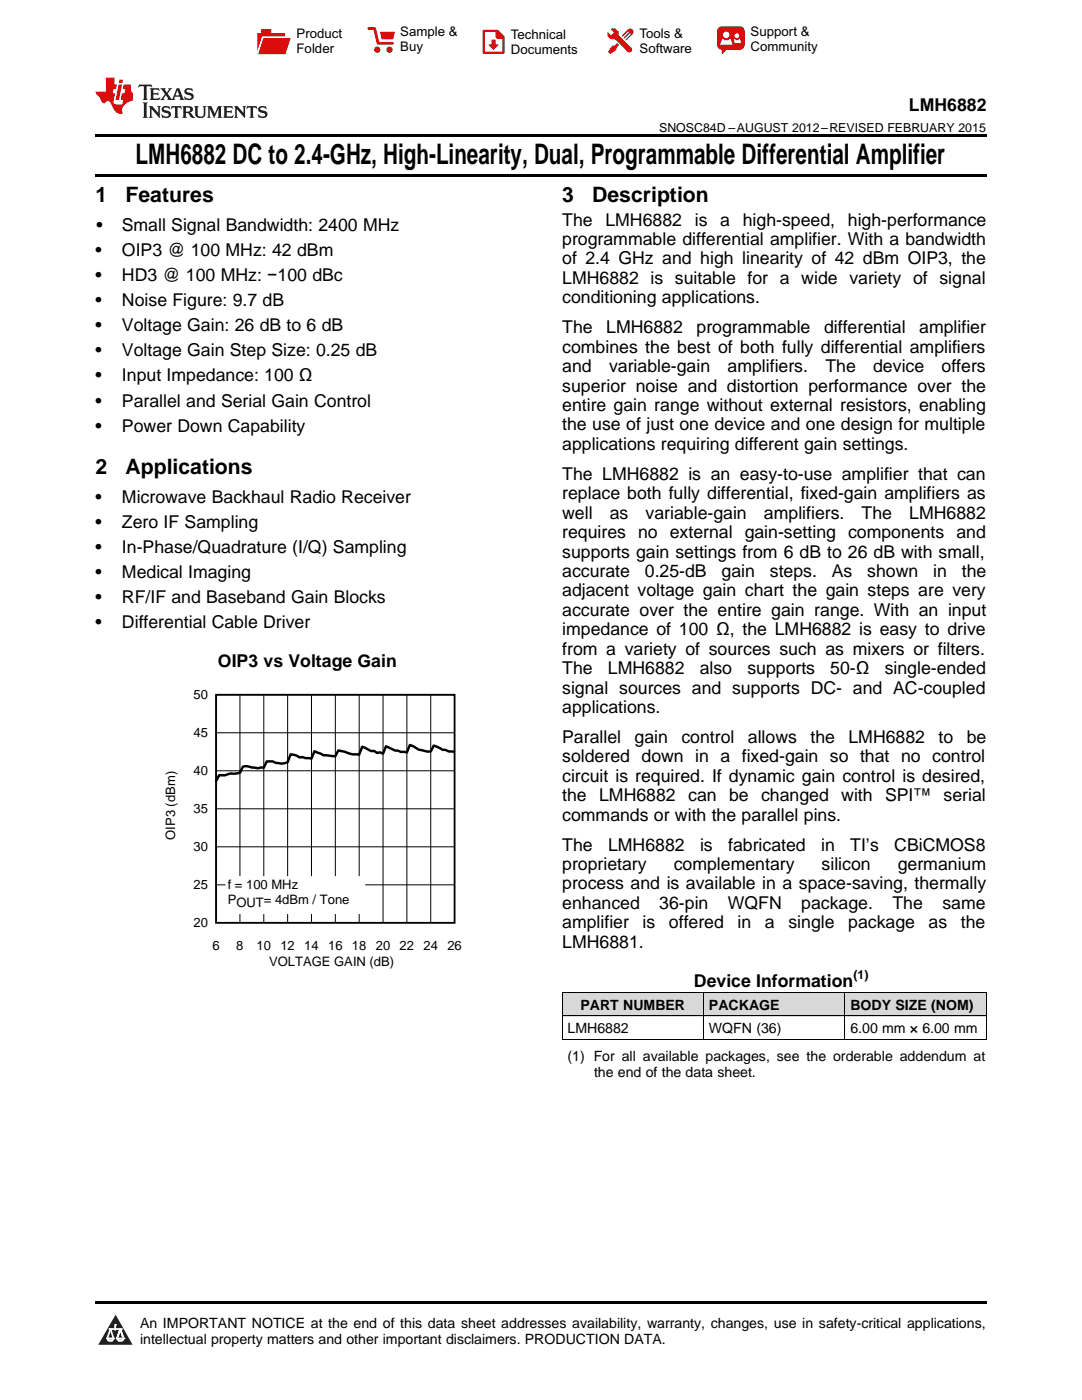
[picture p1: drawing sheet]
<svg xmlns="http://www.w3.org/2000/svg" width="216mm" height="279mm" viewBox="0 0 216 279" stroke-linecap="round" stroke-linejoin="round" font-family="sans-serif">
<defs><g id="words">
<text font-size="5.6" x="27.1" y="32.8">LMH6882 DC to 2.4-GHz, High-Linearity, Dual, Programmable Differential Amplifier</text>
<g font-size="4.2">
<text x="19" y="40.4">1</text>
<text x="25" y="40.4">Features</text>
<text x="112.2" y="40.4">3</text>
<text x="118.2" y="40.4">Description</text>
<text x="19" y="94.6">2</text>
<text x="25" y="94.6">Applications</text>
</g>
<g font-size="3.5">
<text x="181.4" y="22.2">LMH6882</text>
<text x="19.2" y="46.1">•</text>
<text x="24.3" y="46.1">Small Signal Bandwidth: 2400 MHz</text>
<text x="112.2" y="45">The</text>
<text x="120.8" y="45">LMH6882</text>
<text x="138.6" y="45">is</text>
<text x="143.7" y="45">a</text>
<text x="148.2" y="45">high-speed,</text>
<text x="169.2" y="45">high-performance</text>
<text x="19" y="51.1">•</text>
<text x="24.3" y="51.1">OIP3 @ 100 MHz: 42 dBm</text>
<text x="112.2" y="48.9">programmable differential amplifier. With a bandwidth</text>
<text x="112.2" y="52.8">of 2.4 GHz and high linearity of 42 dBm OIP3, the</text>
<text x="19" y="56.1">•</text>
<text x="24.3" y="56.1">HD3 @ 100 MHz: −100 dBc</text>
<text x="112.2" y="56.7">LMH6882 is suitable for a wide variety of signal</text>
<text x="19" y="61.1">•</text>
<text x="24.3" y="61.1">Noise Figure: 9.7 dB</text>
<text x="112.2" y="60.5">conditioning applications.</text>
<text x="19" y="66.1">•</text>
<text x="19" y="71.1">•</text>
<text x="24.3" y="66.1">Voltage Gain: 26 dB to 6 dB</text>
<text x="24.3" y="71.1">Voltage Gain Step Size: 0.25 dB</text>
<text x="112.2" y="66.5">The</text>
<text x="112.2" y="70.4">combines the best of both fully differential amplifiers</text>
<text x="121" y="66.5">LMH6882</text>
<text x="139" y="66.5">programmable</text>
<text x="164.4" y="66.5">differential</text>
<text x="183.4" y="66.5">amplifier</text>
<text x="19" y="76.1">•</text>
<text x="24.3" y="76.1">Input Impedance: 100 Ω</text>
<text x="112.2" y="74.3">and</text>
<text x="121.5" y="74.3">variable-gain</text>
<text x="145.2" y="74.3">amplifiers.</text>
<text x="164.7" y="74.3">The</text>
<text x="174.2" y="74.3">device</text>
<text x="187.9" y="74.3">offers</text>
<text x="19" y="81.1">•</text>
<text x="24.3" y="81.1">Parallel and Serial Gain Control</text>
<text x="112.2" y="78.1">superior noise and distortion performance over the</text>
<text x="112.2" y="82">entire gain range without external resistors, enabling</text>
<text x="19" y="86.1">•</text>
<text x="24.3" y="86.1">Power Down Capability</text>
<text x="112.2" y="85.9">the use of just one device and one design for multiple</text>
<text x="112.2" y="89.8">applications requiring different gain settings.</text>
<text x="112.2" y="95.7">The LMH6882 is an easy-to-use amplifier that can</text>
<text x="19" y="100.3">•</text>
<text x="24.3" y="100.3">Microwave Backhaul Radio Receiver</text>
<text x="112.2" y="99.6">replace both fully differential, fixed-gain amplifiers as</text>
<text x="19" y="105.3">•</text>
<text x="24.3" y="105.3">Zero IF Sampling</text>
<text x="112.2" y="103.5">well</text>
<text x="112.2" y="107.4">requires no external gain-setting components and</text>
<text x="121.7" y="103.5">as</text>
<text x="128.8" y="103.5">variable-gain</text>
<text x="152.4" y="103.5">amplifiers.</text>
<text x="171.9" y="103.5">The</text>
<text x="181.4" y="103.5">LMH6882</text>
<text x="19" y="110.3">•</text>
<text x="24.3" y="110.3">In-Phase/Quadrature (I/Q) Sampling</text>
<text x="112.2" y="111.3">supports gain settings from 6 dB to 26 dB with small,</text>
<text x="19" y="115.3">•</text>
<text x="24.3" y="115.3">Medical Imaging</text>
<text x="112.2" y="115.1">accurate</text>
<text x="112.2" y="119">adjacent voltage gain chart the gain steps are very</text>
<text x="128.7" y="115.1">0.25-dB</text>
<text x="144" y="115.1">gain</text>
<text x="153.6" y="115.1">steps.</text>
<text x="166" y="115.1">As</text>
<text x="173.1" y="115.1">shown</text>
<text x="186.2" y="115.1">in</text>
<text x="191.9" y="115.1">the</text>
<text x="19" y="120.3">•</text>
<text x="19" y="125.3">•</text>
<text x="24.3" y="120.3">RF/IF and Baseband Gain Blocks</text>
<text x="24.3" y="125.3">Differential Cable Driver</text>
<text x="112.2" y="122.9">accurate over the entire gain range. With an input</text>
<text x="112.2" y="126.8">impedance of 100 Ω, the LMH6882 is easy to drive</text>
<text x="112.2" y="130.7">from a variety of sources such as mixers or filters.</text>
<text x="43.5" y="133.1">OIP3 vs Voltage Gain</text>
<text x="112.2" y="134.5">The</text>
<text x="121.3" y="134.5">LMH6882</text>
<text x="139.6" y="134.5">also</text>
<text x="149.1" y="134.5">supports</text>
<text x="165.7" y="134.5">50-Ω</text>
<text x="176.5" y="134.5">single-ended</text>
<text x="112.2" y="138.4">signal sources and supports DC- and AC-coupled</text>
<text x="112.2" y="142.3">applications.</text>
<text x="112.2" y="148.3">Parallel</text>
<text x="126.6" y="148.3">gain</text>
<text x="136" y="148.3">control</text>
<text x="149.2" y="148.3">allows</text>
<text x="161.7" y="148.3">the</text>
<text x="169.3" y="148.3">LMH6882</text>
<text x="187.3" y="148.3">to</text>
<text x="192.9" y="148.3">be</text>
<text x="112.2" y="152.2">soldered down in a fixed-gain so that no control</text>
<text x="112.2" y="156">circuit is required. If dynamic gain control is desired,</text>
<text x="112.2" y="159.9">the</text>
<text x="119.6" y="159.9">LMH6882</text>
<text x="137.3" y="159.9">can</text>
<text x="145.5" y="159.9">be</text>
<text x="151.9" y="159.9">changed</text>
<text x="167.9" y="159.9">with SPI™ serial</text>
<text x="112.2" y="163.8">commands or with the parallel pins.</text>
<text x="112.2" y="169.8">The</text>
<text x="112.2" y="173.6">proprietary</text>
<text x="121.3" y="169.8">LMH6882</text>
<text x="134.4" y="173.6">complementary</text>
<text x="139.7" y="169.8">is</text>
<text x="145.3" y="169.8">fabricated</text>
<text x="163.9" y="169.8">in</text>
<text x="163.9" y="173.6">silicon</text>
<text x="169.7" y="169.8">TI’s</text>
<text x="178.4" y="169.8">CBiCMOS8</text>
<text x="179.1" y="173.6">germanium</text>
<text x="112.2" y="177.5">process and is available in a space-saving, thermally</text>
<text x="112.2" y="181.4">enhanced</text>
<text x="112.2" y="185.3">amplifier</text>
<text x="128.2" y="185.3">is</text>
<text x="131.6" y="181.4">36-pin</text>
<text x="133.5" y="185.3">offered</text>
<text x="145.2" y="181.4">WQFN</text>
<text x="147.2" y="185.3">in</text>
<text x="152.6" y="185.3">a</text>
<text x="157.3" y="185.3">single</text>
<text x="159.9" y="181.4">package.</text>
<text x="169.2" y="185.3">package</text>
<text x="178.1" y="181.4">The</text>
<text x="185.3" y="185.3">as</text>
<text x="188" y="181.4">same</text>
<text x="191.7" y="185.3">the</text>
<text x="112.2" y="189.2">LMH6881.</text>
<text x="138.5" y="196.9">Device Information</text>
</g>
<g font-size="2.8">
<text x="115.8" y="201.5">PART NUMBER</text>
<text x="141.5" y="201.5">PACKAGE</text>
<text x="169.7" y="201.5">BODY SIZE (NOM)</text>
<text x="113.2" y="206.2">LMH6882</text>
<text x="141.5" y="206.2">WQFN (36)</text>
<text x="169.7" y="206.2">6.00 mm × 6.00 mm</text>
<text x="113.2" y="211.7">(1) For all available packages, see the orderable addendum at</text>
<text x="118.5" y="214.9">the end of the data sheet.</text>
<text x="27.9" y="265">An IMPORTANT NOTICE at the end of this data sheet addresses availability, warranty, changes, use in safety-critical applications,</text>
<text x="27.9" y="268.2">intellectual property matters and other important disclaimers. PRODUCTION DATA.</text>
</g>
<g font-size="2.6">
<text x="59.2" y="7.6">Product</text>
<text x="59.2" y="10.6">Folder</text>
<text x="79.9" y="7.3">Sample &amp;</text>
<text x="79.9" y="10.2">Buy</text>
<text x="101.9" y="7.8">Technical</text>
<text x="101.9" y="10.8">Documents</text>
<text x="127.6" y="7.6">Tools &amp;</text>
<text x="127.6" y="10.6">Software</text>
<text x="149.8" y="7.2">Support &amp;</text>
<text x="149.8" y="10.2">Community</text>
<text x="38.6" y="139.5">50</text>
<text x="38.6" y="147.1">45</text>
<text x="38.6" y="154.7">40</text>
<text x="34.9" y="167.6" transform="rotate(-90 34.9 167.6)">OIP3 (dBm)</text>
<text x="38.6" y="162.3">35</text>
<text x="38.6" y="169.9">30</text>
<text x="38.6" y="177.4">25</text>
<text x="45.4" y="177.5">f = 100 MHz</text>
<text x="38.6" y="185">20</text>
<text x="45.4" y="180.5">POUT</text>
<text x="52.6" y="180.5">= 4dBm / Tone</text>
<text x="42.4" y="189.5">6</text>
<text x="47.2" y="189.5">8</text>
<text x="51.2" y="189.5">10</text>
<text x="56" y="189.5">12</text>
<text x="60.7" y="189.5">14</text>
<text x="65.5" y="189.5">16</text>
<text x="70.2" y="189.5">18</text>
<text x="75" y="189.5">20</text>
<text x="79.7" y="189.5">22</text>
<text x="84.5" y="189.5">24</text>
<text x="89.3" y="189.5">26</text>
<text x="53.7" y="192.8">VOLTAGE GAIN (dB)</text>
</g>
<g font-size="2.5">
<text x="131.5" y="26.3">SNOSC84D –AUGUST 2012–REVISED FEBRUARY 2015</text>
<text x="170.3" y="195.5">(1)</text>
</g>
</g></defs>
<g fill="#d8d8d8">
<path d="M112.2 198.2h28.2v4.6h-28.2z"/>
<path d="M140.4 198.2h28.2v4.6h-28.2z"/>
<path d="M168.6 198.2h28.2v4.6h-28.2z"/>
</g>
<path d="M23.1 262.4l3.4 6h-6.9z" fill="#231f20"/>
<path d="M21.4 267.1h1.2l-.3 .5h-.3a.55 .55 0 0 1-.6-.5z" fill-rule="evenodd" fill="#fff"/>
<path d="M21.4 267.1h1.2l-.3 .5h-.3a.55 .55 0 0 1-.6-.5z" fill="none" stroke="#231f20" stroke-width=".34"/>
<path d="M21.4 267.1l1.2 .1-.3 .4h-.5z" fill="none" stroke="#fff" stroke-width=".34"/>
<path d="M23 265.3h.1" fill="none" stroke="#fff" stroke-width=".34"/>
<path d="M23 264.4v.9z" fill="#fff"/>
<path d="M23 264.4v.9z" fill="none" stroke="#fff" stroke-width=".34"/>
<circle cx="23" cy="264.4" r=".17" fill="#fff"/>
<path d="M21.9 265.2h.1" fill="none" stroke="#fff" stroke-width=".34"/>
<path d="M21.9 265.2h2.3z" fill="#fff"/>
<path d="M21.9 265.2h2.3z" fill="none" stroke="#fff" stroke-width=".34"/>
<circle cx="24.2" cy="265.2" r=".17" fill="#fff"/>
<path d="M23.3 267.1h.1" fill="none" stroke="#fff" stroke-width=".34"/>
<path d="M24 265.2l-.7 1.9z" fill="#fff"/>
<path d="M24 265.2l-.7 1.9z" fill="none" stroke="#fff" stroke-width=".34"/>
<path d="M24 265.2l.7 1.9z" fill="#fff"/>
<path d="M24 265.2l.7 1.9z" fill="none" stroke="#fff" stroke-width=".34"/>
<path d="M24.6 267.1h.1" fill="none" stroke="#fff" stroke-width=".34"/>
<circle cx="21.4" cy="267.1" r=".17" fill="#fff"/>
<path d="M22.1 265.2l-.7 1.9z" fill="#fff"/>
<path d="M22.1 265.2l-.7 1.9z" fill="none" stroke="#fff" stroke-width=".34"/>
<path d="M22.1 265.2l.5 1.9z" fill="#fff"/>
<path d="M22.1 265.2l.5 1.9z" fill="none" stroke="#fff" stroke-width=".34"/>
<circle cx="22.6" cy="267.1" r=".17" fill="#fff"/>
<path d="M23.4 267.1h1.3a.65 .65 0 0 1-.7 .5 .65 .65 0 0 1-.6-.5z" fill-rule="evenodd" fill="#fff"/>
<path d="M23.4 267.1h1.3a.65 .65 0 0 1-.7 .5 .65 .65 0 0 1-.6-.5z" fill="none" stroke="#231f20" stroke-width=".34"/>
<path d="M23.4 267.1h1.3l-.4 .5h-.6z" fill="none" stroke="#fff" stroke-width=".34"/>
<path d="M23.3 267.1h.1" fill="none" stroke="#fff" stroke-width=".34"/>
<circle cx="24.7" cy="267.1" r=".17" fill="#fff"/>
<path d="M112.2 207.4l.1 .1zM168.5 207.4l.1 .1zM196.7 207.4l.1 .1zM19 259.7h177.8v.5h-177.8z" fill="#000"/>
<g fill="none" stroke="#000" stroke-width=".2">
<path d="M43.1 138.7h47.6v45.5h-47.6zM47.9 138.7v45.5M52.6 138.7v45.5M57.4 138.7v45.5M62.2 138.7v45.5M66.9 138.7v45.5M71.7 138.7v45.5M76.4 138.7v45.5M81.2 138.7v45.5M85.9 138.7v45.5M43.1 153.8h47.6M43.1 146.2h47.6"/>
<path d="M43.1 176.6h47.6M43.1 169h47.6M43.1 161.4h47.6M112.2 198.1h84.6M112.2 198.1v9.4M140.4 198.1v9.4M168.6 198.1v9.4M196.8 198.1v9.4M112.2 207.4h84.6M112.2 202.8h84.6"/>
</g>
<path d="M90.7 150h-1.2l-.6-.3-.6-.1-1.8-.8-.6 1.2-1.1-.1a3.8 3.8 0 0 1-2.4-1l-.6-.2-.6 1.5-2.4-.4-1.8-.9-.6 1.5-.6-.3-.6 .2-.6-.4h-.5l-1.8-.9-.6 1.6-.6-.1a4.8 4.8 0 0 1-2.4-.5l-1.2-.2-.6 1.1-2.4-.2-1.8-.8-.5 1.5-1.2-.1-.6-.2-.6 .1-.6-.4-1.2-.3-.6 1.6a3.2 3.2 0 0 1-3-.1l-1.2-.1-.6 1.3h-.6l-.6 .1-2.3-.4-.6 .1-.6 1.2-1.2 .2h-.6l-1.2 .3h-1.2l-.6 1.2" fill="none" stroke="#000" stroke-width=".49"/>
<path d="M25.5 136.2h67.6v.6h-67.6zM97.3 136.2h-1.1v58.8v-58.8h-3.7v58.8M25.5 186h67.6v.1h-67.6zM25.5 189.7h67.6v.1h-67.6zM25.5 193.3h67.6v.1h-67.6zM25.5 195v-58.8h3.6v58.8v-58.8h3.7v58.8v-58.8h3.6v58.8v-58.8h3.7v58.8M37 195v-58.8h3.7v58.8" fill="none" stroke="#fff" stroke-width="3.7" stroke-linecap="butt"/>
<path d="M45.4 175.3h27v6.7h-27z" fill-rule="evenodd" fill="#fff"/>
<path d="M45.4 175.3h27v6.7h-27z" fill="none" stroke="#fff" stroke-width=".88" stroke-linecap="butt"/>
<path d="M43.1 138.7h47.6v45.5h-47.6z" fill="none" stroke="#000" stroke-width=".37"/>
<path d="M19 34.8h177.8v.5h-177.8zM19 26.8h177.8v.6h-177.8z" fill="#000"/>
<path d="M27.7 16.9l-.1 .6 .6-.3h.5v.2v2.2l-.2 .4h1l-.2-.4v-2.2v-.2h.5l.6 .3-.2-.6zM29.9 17.6l.2 .4v1.6l-.2 .4h1.9l.1-.6a1.09 1.09 0 0 1-1.3 .1v-.6h.6l.4 .2v-.7l-.2 .2h-.8v-.6l.2-.1a1.01 1.01 0 0 1 1 .3l-.1-.6zM32 17.6l.9 1.2-1 1.2h.9l-.2-.3 .5-.7 .5 .7-.3 .3h1.7l-.2-.3 .1-.4h1l.1 .4-.2 .3h1l-.3-.4-.7-2h-.5l-1 2.2-.8-1.1 .9-1.1h-.9l.2 .2-.4 .7-.4-.7 .2-.2zM35.4 18l.4 1h-.8zM37 17.7a.66 .66 0 0 0-.2 .8 .66 .66 0 0 0 .6 .4l.7 .2 .1 .2a.8 .8 0 0 1-.7 .4 .8 .8 0 0 1-.7-.5l.1 .8 .2-.2a.94 .94 0 0 0 1.1 .1 .94 .94 0 0 0 .4-.9 1.48 1.48 0 0 0-1.3-.6v-.4a1.1 1.1 0 0 1 1.2 .2l-.2-.6-.2 .1-.5-.1zM28.5 20.4l.2 .4v2.3l-.2 .4h1l-.2-.4v-2.3l.2-.4zM29.7 21.2l.2 .4v1.5l-.2 .4h.8l-.3-.4 .1-1.3 1.6 1.8v-2l.2-.4h-.7l.2 .2v1.1l-1.2-1.3zM32.5 21.3a.66 .66 0 0 0-.2 .8 .66 .66 0 0 0 .6 .4l.6 .2 .2 .2a.8 .8 0 0 1-.8 .4 .8 .8 0 0 1-.7-.5l.2 .7 .2-.1a.94 .94 0 0 0 1 .1 .94 .94 0 0 0 .5-1 1.47 1.47 0 0 0-1.3-.6l-.1-.3a1.1 1.1 0 0 1 1.3 .2l-.2-.6-.2 .1-.5-.2zM34.3 21.2l-.2 .6a.64 .64 0 0 1 .8-.3v1.6l-.2 .4h1l-.3-.4 .1-1.6a.66 .66 0 0 1 .8 .3l-.2-.6zM36.3 21.2l.3 .4v1.5l-.3 .4h1l-.2-.2v-.7h.5l.1 .1a.8 .8 0 0 0 1.2 .7l-1-1a.62 .62 0 0 0 .6-.5 .62 .62 0 0 0-.6-.7zM37.1 21.5h.1a.48 .48 0 0 1 .6 0 .48 .48 0 0 1 .1 .6l-.2 .1-.6 .1zM38.7 21.2l.2 .2a2.29 2.29 0 0 0 .4 2 1.05 1.05 0 0 0 1.7-.7v-1.3l.2-.2h-.8l.2 .4v1.1a.61 .61 0 0 1-.6 .6 .61 .61 0 0 1-.6-.6v-1.1l.3-.4zM41.3 21.2l.3 .4v1.5l-.3 .4h.8l-.2-.4v-1.4l.8 1.9 .9-1.9v1.4l-.2 .4h.9l-.2-.4v-1.5l.2-.4h-.8l-.7 1.5-.6-1.5zM44.5 21.2l.2 .4v1.5l-.2 .4h1.9l.2-.6a1.1 1.1 0 0 1-1.4 .2v-.7h.6l.4 .2v-.6l-.2 .1-.8 .1v-.6l.2-.1a1.02 1.02 0 0 1 1.1 .2l-.2-.5zM46.7 21.2l.2 .4v1.5l-.2 .4h.8l-.3-.4 .1-1.3 1.6 1.8v-2l.2-.4h-.7l.2 .2v1.1l-1.2-1.3zM49.3 21.2l-.1 .6a.64 .64 0 0 1 .8-.3v1.6l-.3 .4h1l-.2-.4v-1.6a.66 .66 0 0 1 .8 .3l-.1-.6zM51.7 21.3a.66 .66 0 0 0-.2 .7 .66 .66 0 0 0 .7 .5l.6 .2 .1 .2a.8 .8 0 0 1-.7 .4 .8 .8 0 0 1-.7-.5l.1 .7 .2-.1a.94 .94 0 0 0 1.1 .1 .94 .94 0 0 0 .4-1 1.48 1.48 0 0 0-1.2-.6l-.1-.3a1.1 1.1 0 0 1 1.2 .2l-.2-.6-.1 .1-.6-.2z" fill="#231f20"/>
<path d="M21.1 15.5v2.8h-2v.4l.9 .9a.96 .96 0 0 0 1 1 .59 .59 0 0 1 .5-.4 .59 .59 0 0 1 .5 .3l.4 .8a1.61 1.61 0 0 0 2.1 1.3 1.63 1.63 0 0 1 1.1-2.2l.9-.3v-1.5a1.6 1.6 0 0 1-.4-1.7h-1.4l-.2 .9h.5l-.2 .8h-.5l-.2 1v.3h.5l-.2 .9h-.7a.74 .74 0 0 1-1-.6l.3-1.6h-.5l.2-.8h.5l.1-.9h-.4v-1.4zM23.7 16.9l-.7 3h.8l.6-3zM23.8 15.9l-.1 .7h.7l.2-.7z" fill="#ee1d23"/>
<g fill="#d60000">
<path d="M52.1 5.8h2v.8h2.8v4.2h-5.5v-4.2h.7z" fill-rule="evenodd"/>
<path d="M52.4 7.5h5.6l-1 3.3h-5.6z" fill-rule="evenodd"/>
</g>
<path d="M52.4 7.4h5.7l-.1 .1h-5.5l-1.1 3.3z" fill-rule="evenodd" fill="#fff"/>
<path d="M52.4 7.4h5.7l-.1 .1h-5.5l-1.1 3.3z" fill="none" stroke="#fff" stroke-width=".2"/>
<path d="M73.6 5.7h1.1l.7 2.9h2.9" fill="none" stroke="#d60000" stroke-width=".55"/>
<g fill="#d60000">
<path d="M75.8 6.3h3l-.4 1.6h-2.2z" fill-rule="evenodd"/>
<circle cx="75.3" cy="9.9" r=".62"/>
<circle cx="77.7" cy="9.9" r=".62"/>
</g>
<path d="M96.5 6.2h2.7l1.3 1.2v3.1h-4z" fill="none" stroke="#d60000" stroke-width=".44"/>
<g fill="#d60000">
<path d="M98.1 7.9h.8v1h.5l-.9 1.1-1-1v-.1h.6z" fill-rule="evenodd"/>
<path d="M98.9 6.2h.3l1.3 1.2v.4h-1.3l-.3-.4z" fill-rule="evenodd"/>
<path d="M121.9 5.7h.8l.7 .6 .1 .7 2.5 2.5-.8 .8-2.3-2.3-1.1-.2-.6-.6v-.8l.7 .6 .5-.4v-.2l-.5-.5z" fill-rule="evenodd"/>
<path d="M122.2 9.1h.4l.5-.5 .4 .4-.5 .5v.4l-1.2 .9-.5-.5z" fill-rule="evenodd"/>
<path d="M125.3 5.9a.67 .67 0 0 1 .9 0 .67 .67 0 0 1 0 .9z" fill-rule="evenodd"/>
<path d="M125.3 5.9l.9 .9-1.2 1.2h-.2v-.2l1-.9v-.2h-.2l-.9 1h-.2v-.2l.9-1 .1-.2h-.3l-.9 1h-.2v-.2z" fill-rule="evenodd"/>
<circle cx="125.6" cy="9.9" r=".54"/>
</g>
<path d="M123.3 6.3v.7" fill="none" stroke="#d60000" stroke-width=".2"/>
<g fill="#d60000">
<path d="M143.4 5.5l.6-.2h3.6a.95 .95 0 0 1 1 .9v2.8a.95 .95 0 0 1-1 .9h-3.6a.95 .95 0 0 1-.9-.9v-2.8z" fill-rule="evenodd"/>
<path d="M144 9.9h.9l-.7 .9h-.2z" fill-rule="evenodd"/>
</g>
<g fill="#fff">
<path d="M146.6 8.6h1.3z"/>
<path d="M144.1 7.8h.3l.1 .2h.8l.2-.2h.3l.4 1.1h-2.5z" fill-rule="evenodd"/>
<path d="M146.4 7.8h.3l.1 .2h.5l.2-.2h.2l.2 .8h-1.3z" fill-rule="evenodd"/>
<circle cx="144.9" cy="6.9" r=".65"/>
<circle cx="147" cy="7.1" r=".48"/>
</g>
<use href="#words"/>
</svg>
